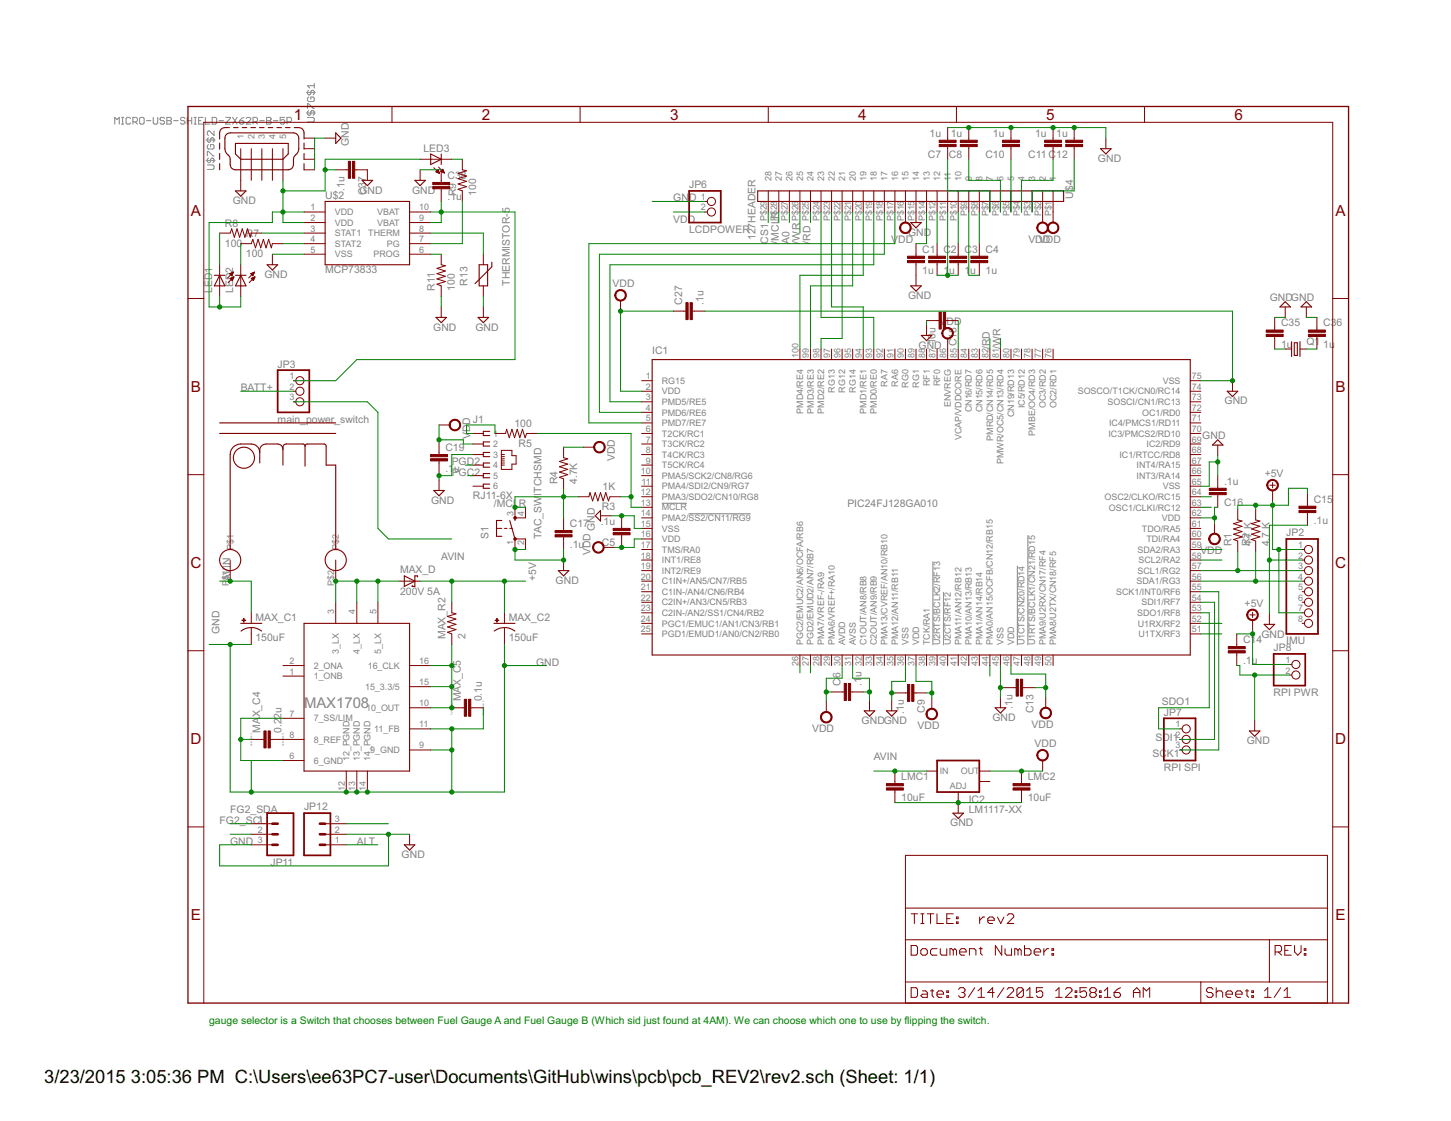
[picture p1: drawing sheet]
<svg xmlns="http://www.w3.org/2000/svg" width="279mm" height="216mm" viewBox="0 0 279 216" stroke-linecap="round" stroke-linejoin="round" font-family="sans-serif">
<defs><g id="words">
<g font-size="4">
<text x="8.5" y="208.5">3/23/2015</text>
<text x="25.2" y="208.5">3:05:36 PM C:\Users\ee63PC7-user\Documents\GitHub\wins\pcb\pcb_REV2\rev2.sch (Sheet: 1/1)</text>
</g>
<g font-size="3.3" fill="#800000">
<text x="56.6" y="23.1">1</text>
<text x="92.8" y="23.1">2</text>
<text x="129" y="23.1">3</text>
<text x="165.2" y="23.1">4</text>
<text x="201.5" y="23.1">5</text>
<text x="237.7" y="23.1">6</text>
<text x="36.7" y="41.6">A</text>
<text x="257.2" y="41.6">A</text>
<text x="36.7" y="75.5">B</text>
<text x="257.2" y="75.5">B</text>
<text x="36.7" y="109.4">C</text>
<text x="257.1" y="109.4">C</text>
<text x="36.7" y="143.3">D</text>
<text x="257.1" y="143.3">D</text>
<text x="36.7" y="177.3">E</text>
<text x="257.2" y="177.3">E</text>
</g>
<text font-size="3.2" fill="#808080" x="58.5" y="136.3">MAX1708</text>
<g font-size="2.2" fill="#808080">
<text x="67.2" y="28.1" transform="rotate(-90 67.2 28.1)">GND</text>
<text x="81.5" y="29.2">LED3</text>
<text x="179" y="26.3">1u</text>
<text x="183.1" y="26.3">1u</text>
<text x="191.2" y="26.3">1u</text>
<text x="199.3" y="26.3">1u</text>
<text x="203.4" y="26.3">1u</text>
<text x="86.2" y="34.4">C38</text>
<text x="178.7" y="30.4">C7</text>
<text x="182.7" y="30.4">C8</text>
<text x="189.7" y="30.4">C10</text>
<text x="198" y="30.4">C11C</text>
<text x="203.4" y="30.4">12</text>
<text x="211.4" y="31.2">GND</text>
<text x="44.8" y="39.3">GND</text>
<text x="62.6" y="38.4">U$2</text>
<text x="66.4" y="36.7" transform="rotate(-90 66.4 36.7)">.1u</text>
<text x="69.2" y="37.3">GND</text>
<text x="70.4" y="37.6" transform="rotate(-90 70.4 37.6)">C37</text>
<text x="79.4" y="37.3">GND</text>
<text x="86.2" y="38.5">.1u</text>
<text x="87.8" y="37.8" transform="rotate(-90 87.8 37.8)">R9</text>
<text x="91.7" y="37.8" transform="rotate(-90 91.7 37.8)">100</text>
<text x="129.6" y="38.8">GND</text>
<text x="132.7" y="36.3">JP6</text>
<text x="206.6" y="38.2" transform="rotate(-90 206.6 38.2)">U$4</text>
<text x="43.3" y="47.5">100</text>
<text x="43.3" y="43.7">R8</text>
<text x="47.4" y="45.7">R7</text>
<text x="129.6" y="42.9">VDD</text>
<text x="132.7" y="44.9">LCDPOWER</text>
<text x="145.5" y="46.3" transform="rotate(-90 145.5 46.3)">127HEADER</text>
<text x="147.9" y="46.9" transform="rotate(-90 147.9 46.9)">CS1</text>
<text x="150" y="46.9" transform="rotate(-90 150 46.9)">/</text>
<text x="150" y="46.4" transform="rotate(-90 150 46.4)">MCLR</text>
<text x="152" y="46.9" transform="rotate(-90 152 46.9)">A0</text>
<text x="154" y="46.9" transform="rotate(-90 154 46.9)">/</text>
<text x="154" y="46.4" transform="rotate(-90 154 46.4)">WR</text>
<text x="156.1" y="46.9" transform="rotate(-90 156.1 46.9)">/</text>
<text x="156.1" y="46.4" transform="rotate(-90 156.1 46.4)">RD</text>
<text x="171.6" y="46.8">V</text>
<text x="172.9" y="46.8">DD</text>
<text x="174.9" y="45.4">GND</text>
<text x="198" y="46.8">VDVD D</text>
<text x="47.4" y="49.6">100</text>
<text x="50.9" y="53.5">GND</text>
<text x="62.6" y="52.6">MCP73833</text>
<text x="177.6" y="52.7">1u</text>
<text x="177.6" y="48.6">C1</text>
<text x="181.7" y="52.7">1</text>
<text x="181.7" y="48.6">C</text>
<text x="182.8" y="52.7">u</text>
<text x="183.1" y="48.6">2</text>
<text x="185.7" y="52.7">1</text>
<text x="185.7" y="48.6">C</text>
<text x="186.8" y="52.7">u</text>
<text x="187.2" y="48.6">3</text>
<text x="189.8" y="52.7">1u</text>
<text x="189.8" y="48.6">C4</text>
<text x="40.9" y="56.4" transform="rotate(-90 40.9 56.4)">LED1</text>
<text x="44.9" y="56.4" transform="rotate(-90 44.9 56.4)">LED2</text>
<text x="83.8" y="56.1" transform="rotate(-90 83.8 56.1)">R11</text>
<text x="87.6" y="56.1" transform="rotate(-90 87.6 56.1)">100</text>
<text x="90" y="55" transform="rotate(-90 90 55)">R13</text>
<text x="98.2" y="55" transform="rotate(-90 98.2 55)">THERMISTOR-5</text>
<text x="118" y="55.3">VDD</text>
<text x="131.4" y="58.7" transform="rotate(-90 131.4 58.7)">C27</text>
<text x="135.4" y="58.7" transform="rotate(-90 135.4 58.7)">.1u</text>
<text x="174.9" y="57.6">GND</text>
<text x="244.5" y="58">GNDGND</text>
<text x="83.4" y="63.7">GND</text>
<text x="91.6" y="63.7">GND</text>
<text x="180.9" y="62.7">V</text>
<text x="182.3" y="62.7">DD</text>
<text x="246.7" y="62.9">C35</text>
<text x="254.8" y="62.9">C36</text>
<text x="53.5" y="70.8">JP3</text>
<text x="125.6" y="68.3">IC1</text>
<text x="176.9" y="67.1">GND</text>
<text x="180.1" y="66.3" transform="rotate(-90 180.1 66.3)">10u</text>
<text x="184.2" y="66.7" transform="rotate(-90 184.2 66.7)">C18</text>
<text x="190.6" y="67.2" transform="rotate(-90 190.6 67.2)">/RD</text>
<text x="192.6" y="67.2" transform="rotate(-90 192.6 67.2)">/WR</text>
<text x="246.7" y="66.9">1u</text>
<text x="251.5" y="66.4">Q1</text>
<text x="254.8" y="66.9">1u</text>
<text x="46.4" y="75.4">BATT+</text>
<text x="235.8" y="77.9">GND</text>
<text x="53.5" y="81.5">main_power_switch</text>
<text x="90.5" y="81.8" transform="rotate(-90 90.5 81.8)">D</text>
<text x="91" y="81.5">J1</text>
<text x="99.1" y="82.3">100</text>
<text x="85.8" y="86.8">C19</text>
<text x="87" y="89.6">PGD2</text>
<text x="90.5" y="84.6" transform="rotate(-90 90.5 84.6)">VD</text>
<text x="99.8" y="86.1">R5</text>
<text x="118.4" y="88.9" transform="rotate(-90 118.4 88.9)">VDD</text>
<text x="231.5" y="84.6">GND</text>
<text x="85.8" y="90.9">.1</text>
<text x="87" y="91.6">PGC2</text>
<text x="87.4" y="90.9">u</text>
<text x="104.3" y="95.4" transform="rotate(-90 104.3 95.4)">ITCHSMD</text>
<text x="107.3" y="93.2" transform="rotate(-90 107.3 93.2)">R4</text>
<text x="111.2" y="93.2" transform="rotate(-90 111.2 93.2)">4.7K</text>
<text x="116" y="94.5">1K</text>
<text x="235.7" y="93.3">.1u</text>
<text x="243.5" y="91.9">+5V</text>
<text x="83" y="97">GND</text>
<text x="91" y="96.1">RJ11-6X</text>
<text x="95.1" y="97.7">/MCLR</text>
<text x="109.7" y="101.5">C17</text>
<text x="115.7" y="101.1">.1u</text>
<text x="115.9" y="98.3">R3</text>
<text x="163.2" y="97.7">PIC24FJ128GA010</text>
<text x="235.7" y="97.4">C16</text>
<text x="253" y="100.9">.1u</text>
<text x="253" y="96.8">C15</text>
<text x="85" y="107.9">AVIN</text>
<text x="94.1" y="103.8" transform="rotate(-90 94.1 103.8)">S1</text>
<text x="104.3" y="103.8" transform="rotate(-90 104.3 103.8)">TAC_SW</text>
<text x="109.7" y="105.5">.1u</text>
<text x="113.7" y="107" transform="rotate(-90 113.7 107)">VDD</text>
<text x="114.5" y="102.3" transform="rotate(-90 114.5 102.3)">GND</text>
<text x="115.9" y="105.1">C5</text>
<text x="231.1" y="106.7">VDD</text>
<text x="237.1" y="105.2" transform="rotate(-90 237.1 105.2)">R1</text>
<text x="240.6" y="105.2" transform="rotate(-90 240.6 105.2)">R2</text>
<text x="241" y="105.2" transform="rotate(-90 241 105.2)">4.7 K</text>
<text x="244.4" y="105.2" transform="rotate(-90 244.4 105.2)">4.7 K</text>
<text x="247.7" y="103.3">JP2</text>
<text x="44.3" y="111.9" transform="rotate(-90 44.3 111.9)">AVIN</text>
<text x="77" y="110.4">MAX_D</text>
<text x="103.2" y="111.9" transform="rotate(-90 103.2 111.9)">+5V</text>
<text x="107" y="112.4">GND</text>
<text x="49.2" y="119.5">MAX_C1</text>
<text x="77" y="114.7">200V 5A</text>
<text x="98" y="119.5">MAX_C2</text>
<text x="239.7" y="116.9">+5V</text>
<text x="42.3" y="122.1" transform="rotate(-90 42.3 122.1)">GND</text>
<text x="49.2" y="123.4">150uF</text>
<text x="85.8" y="123.1" transform="rotate(-90 85.8 123.1)">MAX_R2</text>
<text x="89.6" y="123.1" transform="rotate(-90 89.6 123.1)">2</text>
<text x="98" y="123.4">150uF</text>
<text x="239.4" y="123.8">C14</text>
<text x="242.9" y="122.8">GND</text>
<text x="245.2" y="125.4">JP8</text>
<text x="247.7" y="124.1">IMU</text>
<text x="103.2" y="128.2">GND</text>
<text x="161.9" y="130.6" transform="rotate(-90 161.9 130.6)">6</text>
<text x="165.9" y="130.4" transform="rotate(-90 165.9 130.4)">u</text>
<text x="239.4" y="127.9">.1u</text>
<text x="88.7" y="135.1" transform="rotate(-90 88.7 135.1)">MAX_C5</text>
<text x="92.8" y="135.1" transform="rotate(-90 92.8 135.1)">0.1u</text>
<text x="161.9" y="132" transform="rotate(-90 161.9 132)">C</text>
<text x="165.9" y="132" transform="rotate(-90 165.9 132)">.1</text>
<text x="174" y="137.5" transform="rotate(-90 174 137.5)">.1u</text>
<text x="178.1" y="137.3" transform="rotate(-90 178.1 137.3)">C9</text>
<text x="195" y="136.5" transform="rotate(-90 195 136.5)">.1u</text>
<text x="199" y="137.4" transform="rotate(-90 199 137.4)">C13</text>
<text x="223.7" y="135.7">SDO1</text>
<text x="224.1" y="137.8">JP7</text>
<text x="245.2" y="134.1">RPI PWR</text>
<text x="50.1" y="141.2" transform="rotate(-90 50.1 141.2)">MA</text>
<text x="50.1" y="138.2" transform="rotate(-90 50.1 138.2)">X_C4</text>
<text x="54.2" y="141.2" transform="rotate(-90 54.2 141.2)">0.22u</text>
<text x="156.4" y="141.1">VDD</text>
<text x="165.9" y="139.5">GNDGND</text>
<text x="176.7" y="140.5">VDD</text>
<text x="191.1" y="138.8">GND</text>
<text x="198.6" y="140.3">VDD</text>
<text x="199.2" y="143.9">VDD</text>
<text x="222.5" y="142.8">SDI1</text>
<text x="240.1" y="143.3">GND</text>
<text x="168.2" y="146.5">AVIN</text>
<text x="221.9" y="145.8">SC</text>
<text x="224.1" y="148.5">RPI SPI</text>
<text x="224.7" y="145.8">K1</text>
<text x="173.5" y="154.3">10uF</text>
<text x="173.5" y="150.2">LMC1</text>
<text x="186.5" y="154.6">IC2</text>
<text x="197.9" y="154.3">10uF</text>
<text x="197.9" y="150.2">LMC2</text>
<text x="42.3" y="158.7">FG2_SCL</text>
<text x="44.3" y="156.6">FG2_SDA</text>
<text x="58.5" y="156">JP12</text>
<text x="183" y="159.2">GND</text>
<text x="186.5" y="156.6">LM1117-XX</text>
<text x="44.3" y="162.7">GND</text>
<text x="52.1" y="166.8">JP11</text>
<text x="68.7" y="162.7">ALT</text>
<text x="77.3" y="165.3">GND</text>
</g>
<text font-size="2.2" fill="#008000" x="40.3" y="197.3">gauge selector is a Switch that chooses between Fuel Gauge A and Fuel Gauge B (Which sid just found at 4AM). We can choose which one to use by flipping the switch.</text>
<g font-size="1.9" fill="#808080">
<text x="47" y="26.8" transform="rotate(-90 47 26.8)">1</text>
<text x="49" y="26.8" transform="rotate(-90 49 26.8)">2</text>
<text x="51" y="26.8" transform="rotate(-90 51 26.8)">3</text>
<text x="53.1" y="26.8" transform="rotate(-90 53.1 26.8)">4</text>
<text x="55.1" y="26.8" transform="rotate(-90 55.1 26.8)">5</text>
<text x="148.5" y="34.9" transform="rotate(-90 148.5 34.9)">28</text>
<text x="150.6" y="34.9" transform="rotate(-90 150.6 34.9)">27</text>
<text x="152.6" y="34.9" transform="rotate(-90 152.6 34.9)">26</text>
<text x="154.6" y="34.9" transform="rotate(-90 154.6 34.9)">25</text>
<text x="156.7" y="34.9" transform="rotate(-90 156.7 34.9)">24</text>
<text x="158.7" y="34.9" transform="rotate(-90 158.7 34.9)">23</text>
<text x="160.7" y="34.9" transform="rotate(-90 160.7 34.9)">22</text>
<text x="162.8" y="34.9" transform="rotate(-90 162.8 34.9)">21</text>
<text x="164.8" y="34.9" transform="rotate(-90 164.8 34.9)">20</text>
<text x="166.8" y="34.9" transform="rotate(-90 166.8 34.9)">19</text>
<text x="168.9" y="34.9" transform="rotate(-90 168.9 34.9)">18</text>
<text x="170.9" y="34.9" transform="rotate(-90 170.9 34.9)">17</text>
<text x="172.9" y="34.9" transform="rotate(-90 172.9 34.9)">16</text>
<text x="175" y="34.9" transform="rotate(-90 175 34.9)">15</text>
<text x="177" y="34.9" transform="rotate(-90 177 34.9)">14</text>
<text x="179" y="34.9" transform="rotate(-90 179 34.9)">13</text>
<text x="181" y="34.9" transform="rotate(-90 181 34.9)">12</text>
<text x="183.1" y="34.9" transform="rotate(-90 183.1 34.9)">11</text>
<text x="185.1" y="34.9" transform="rotate(-90 185.1 34.9)">10</text>
<text x="187.1" y="34.9" transform="rotate(-90 187.1 34.9)">9</text>
<text x="189.2" y="34.9" transform="rotate(-90 189.2 34.9)">8</text>
<text x="191.2" y="34.9" transform="rotate(-90 191.2 34.9)">7</text>
<text x="193.2" y="34.9" transform="rotate(-90 193.2 34.9)">6</text>
<text x="195.3" y="34.9" transform="rotate(-90 195.3 34.9)">5</text>
<text x="197.3" y="34.9" transform="rotate(-90 197.3 34.9)">4</text>
<text x="199.3" y="34.9" transform="rotate(-90 199.3 34.9)">3</text>
<text x="201.4" y="34.9" transform="rotate(-90 201.4 34.9)">2</text>
<text x="203.4" y="34.9" transform="rotate(-90 203.4 34.9)">1</text>
<text x="59.8" y="40.5">1</text>
<text x="64.5" y="41.4">VDD</text>
<text x="72.6" y="41.4">VBAT</text>
<text x="80.7" y="40.5">10</text>
<text x="135" y="38.5">1</text>
<text x="135" y="40.5">2</text>
<text x="186.2" y="41.7" transform="rotate(-90 186.2 41.7)">P$9</text>
<text x="188.3" y="41.7" transform="rotate(-90 188.3 41.7)">P$8</text>
<text x="190.3" y="41.7" transform="rotate(-90 190.3 41.7)">P$7</text>
<text x="192.3" y="41.7" transform="rotate(-90 192.3 41.7)">P$6</text>
<text x="194.4" y="41.7" transform="rotate(-90 194.4 41.7)">P$5</text>
<text x="196.4" y="41.7" transform="rotate(-90 196.4 41.7)">P$4</text>
<text x="198.4" y="41.7" transform="rotate(-90 198.4 41.7)">P$3</text>
<text x="200.5" y="41.7" transform="rotate(-90 200.5 41.7)">P$2</text>
<text x="202.5" y="41.7" transform="rotate(-90 202.5 41.7)">P$1</text>
<text x="59.8" y="42.6">2</text>
<text x="59.8" y="44.6">3</text>
<text x="59.8" y="46.6">4</text>
<text x="64.5" y="43.5">VDD</text>
<text x="64.5" y="45.5">STAT1 THERM</text>
<text x="64.5" y="47.5">STAT2</text>
<text x="72.6" y="43.5">VBAT</text>
<text x="74.5" y="47.5">PG</text>
<text x="80.7" y="42.6">9</text>
<text x="80.7" y="44.6">8</text>
<text x="80.7" y="46.6">7</text>
<text x="147.6" y="42.6" transform="rotate(-90 147.6 42.6)">P$29</text>
<text x="149.7" y="42.6" transform="rotate(-90 149.7 42.6)">P$28</text>
<text x="151.7" y="42.6" transform="rotate(-90 151.7 42.6)">P$27</text>
<text x="153.7" y="42.6" transform="rotate(-90 153.7 42.6)">P$26</text>
<text x="155.8" y="42.6" transform="rotate(-90 155.8 42.6)">P$25</text>
<text x="157.8" y="42.6" transform="rotate(-90 157.8 42.6)">P$24</text>
<text x="159.8" y="42.6" transform="rotate(-90 159.8 42.6)">P$23</text>
<text x="161.9" y="42.6" transform="rotate(-90 161.9 42.6)">P$22</text>
<text x="163.9" y="42.6" transform="rotate(-90 163.9 42.6)">P$21</text>
<text x="165.9" y="42.6" transform="rotate(-90 165.9 42.6)">P$20</text>
<text x="168" y="42.6" transform="rotate(-90 168 42.6)">P$19</text>
<text x="170" y="42.6" transform="rotate(-90 170 42.6)">P$18</text>
<text x="172" y="42.6" transform="rotate(-90 172 42.6)">P$17</text>
<text x="174.1" y="42.6" transform="rotate(-90 174.1 42.6)">P$16</text>
<text x="176.1" y="42.6" transform="rotate(-90 176.1 42.6)">P$15</text>
<text x="178.1" y="42.6" transform="rotate(-90 178.1 42.6)">P$14</text>
<text x="180.2" y="42.6" transform="rotate(-90 180.2 42.6)">P$12</text>
<text x="182.2" y="42.5" transform="rotate(-90 182.2 42.5)">P$11</text>
<text x="184.2" y="42.6" transform="rotate(-90 184.2 42.6)">P$10</text>
<text x="59.8" y="48.7">5</text>
<text x="64.5" y="49.6">VSS</text>
<text x="72" y="49.6">PROG</text>
<text x="80.7" y="48.7">6</text>
<text x="153.7" y="69" transform="rotate(-90 153.7 69)">100</text>
<text x="155.8" y="69" transform="rotate(-90 155.8 69)">99</text>
<text x="157.8" y="69" transform="rotate(-90 157.8 69)">98</text>
<text x="159.8" y="69" transform="rotate(-90 159.8 69)">97</text>
<text x="161.9" y="69" transform="rotate(-90 161.9 69)">96</text>
<text x="163.9" y="69" transform="rotate(-90 163.9 69)">95</text>
<text x="165.9" y="69" transform="rotate(-90 165.9 69)">94</text>
<text x="168" y="69" transform="rotate(-90 168 69)">93</text>
<text x="170" y="69" transform="rotate(-90 170 69)">92</text>
<text x="172" y="69" transform="rotate(-90 172 69)">91</text>
<text x="174.1" y="69" transform="rotate(-90 174.1 69)">90</text>
<text x="176.1" y="69" transform="rotate(-90 176.1 69)">89</text>
<text x="178.1" y="69" transform="rotate(-90 178.1 69)">88</text>
<text x="180.2" y="69" transform="rotate(-90 180.2 69)">87</text>
<text x="182.2" y="69" transform="rotate(-90 182.2 69)">86</text>
<text x="184.2" y="69" transform="rotate(-90 184.2 69)">85</text>
<text x="186.2" y="69" transform="rotate(-90 186.2 69)">84</text>
<text x="188.3" y="69" transform="rotate(-90 188.3 69)">83</text>
<text x="190.3" y="69" transform="rotate(-90 190.3 69)">82</text>
<text x="192.3" y="69" transform="rotate(-90 192.3 69)">81</text>
<text x="194.4" y="69" transform="rotate(-90 194.4 69)">80</text>
<text x="196.4" y="69" transform="rotate(-90 196.4 69)">79</text>
<text x="198.4" y="69" transform="rotate(-90 198.4 69)">78</text>
<text x="200.5" y="69" transform="rotate(-90 200.5 69)">77</text>
<text x="202.5" y="69" transform="rotate(-90 202.5 69)">76</text>
<text x="55.7" y="73">1</text>
<text x="55.7" y="75.1">2</text>
<text x="55.7" y="77.1">3</text>
<text x="124.3" y="73">1</text>
<text x="124.3" y="75.1">2</text>
<text x="124.3" y="77.1">3</text>
<text x="127.5" y="73.9">RG15</text>
<text x="127.5" y="76">VDD</text>
<text x="160.7" y="75.6" transform="rotate(-90 160.7 75.6)">RG13</text>
<text x="162.8" y="75.6" transform="rotate(-90 162.8 75.6)">RG12</text>
<text x="164.8" y="75.6" transform="rotate(-90 164.8 75.6)">RG14</text>
<text x="170.9" y="74.5" transform="rotate(-90 170.9 74.5)">RA7</text>
<text x="172.9" y="74.5" transform="rotate(-90 172.9 74.5)">RA6</text>
<text x="175" y="74.6" transform="rotate(-90 175 74.6)">RG0</text>
<text x="177" y="74.6" transform="rotate(-90 177 74.6)">RG1</text>
<text x="179" y="74.4" transform="rotate(-90 179 74.4)">RF1</text>
<text x="181.1" y="74.4" transform="rotate(-90 181.1 74.4)">RF0</text>
<text x="207.5" y="76">SOSCO/T1CK/CN0/RC14</text>
<text x="223.9" y="73.9">VSS</text>
<text x="229.5" y="77.1">73</text>
<text x="229.5" y="75.1">74</text>
<text x="229.5" y="73">75</text>
<text x="124.3" y="79.1">4</text>
<text x="124.3" y="81.2">5</text>
<text x="124.3" y="83.2">6</text>
<text x="127.5" y="78">PMD5/RE5</text>
<text x="127.5" y="80">PMD6/RE6</text>
<text x="127.5" y="82.1">PMD7/RE7</text>
<text x="154.6" y="79.7" transform="rotate(-90 154.6 79.7)">PMD4/RE4</text>
<text x="156.7" y="79.7" transform="rotate(-90 156.7 79.7)">PMD3/RE3</text>
<text x="158.7" y="79.7" transform="rotate(-90 158.7 79.7)">PMD2/RE2</text>
<text x="166.8" y="79.7" transform="rotate(-90 166.8 79.7)">PMD1/RE1</text>
<text x="168.9" y="79.7" transform="rotate(-90 168.9 79.7)">PMD0/RE0</text>
<text x="183.1" y="78.4" transform="rotate(-90 183.1 78.4)">ENVREG</text>
<text x="187.2" y="79.4" transform="rotate(-90 187.2 79.4)">CN16/RD7</text>
<text x="189.2" y="79.4" transform="rotate(-90 189.2 79.4)">CN15/RD6</text>
<text x="195.3" y="80.3" transform="rotate(-90 195.3 80.3)">CN19/RD13</text>
<text x="197.3" y="78.6" transform="rotate(-90 197.3 78.6)">IC5/RD12</text>
<text x="199.3" y="83.9" transform="rotate(-90 199.3 83.9)">PMBE/OC4/RD3</text>
<text x="201.4" y="78.5" transform="rotate(-90 201.4 78.5)">OC3/RD2</text>
<text x="203.4" y="78.5" transform="rotate(-90 203.4 78.5)">OC2/RD1</text>
<text x="213.3" y="78">SOSCI/CN1/RC13</text>
<text x="213.6" y="82.1">IC4/PMCS1/RD11</text>
<text x="219.9" y="80">OC1/RD0</text>
<text x="229.5" y="83.2">70</text>
<text x="229.5" y="81.2">71</text>
<text x="229.5" y="79.1">72</text>
<text x="94.9" y="84.1">1</text>
<text x="94.9" y="86.1">2</text>
<text x="94.9" y="88.2">3</text>
<text x="124.3" y="85.2">7</text>
<text x="124.3" y="87.3">8</text>
<text x="124.3" y="89.3">9</text>
<text x="127.5" y="84.1">T2CK/RC1</text>
<text x="127.5" y="86.1">T3CK/RC2</text>
<text x="127.5" y="88.2">T4CK/RC3</text>
<text x="185.1" y="84.8" transform="rotate(-90 185.1 84.8)">VCAP/VDDCORE</text>
<text x="191.2" y="84.9" transform="rotate(-90 191.2 84.9)">PMRD/CN14/RD5</text>
<text x="193.2" y="89.4" transform="rotate(-90 193.2 89.4)">PMWR/OC5/CN13/RD4</text>
<text x="213.4" y="84.1">IC3/PMCS2/RD10</text>
<text x="215.6" y="88.2">IC1/RTCC/RD8</text>
<text x="220.8" y="86.1">IC2/RD9</text>
<text x="229.5" y="89.3">67</text>
<text x="229.5" y="87.3">68</text>
<text x="229.5" y="85.2">69</text>
<text x="94.9" y="90.2">4</text>
<text x="94.9" y="92.2">5</text>
<text x="94.9" y="94.3">6</text>
<text x="123.4" y="91.3">10</text>
<text x="123.4" y="95.4">12</text>
<text x="123.5" y="93.4">11</text>
<text x="127.5" y="90.2">T5CK/RC4</text>
<text x="127.5" y="92.2">PMA5/SCK2/CN8/RG6</text>
<text x="127.5" y="94.3">PMA4/SDI2/CN9/RG7</text>
<text x="218.8" y="92.2">INT3/RA14</text>
<text x="218.8" y="90.2">INT4/RA15</text>
<text x="223.9" y="94.3">VSS</text>
<text x="229.5" y="95.4">64</text>
<text x="229.5" y="93.4">65</text>
<text x="229.5" y="91.3">66</text>
<text x="98.9" y="99.5" transform="rotate(-90 98.9 99.5)">3</text>
<text x="100.9" y="99.5" transform="rotate(-90 100.9 99.5)">4</text>
<text x="123.4" y="97.4">13</text>
<text x="123.4" y="99.5">14</text>
<text x="123.4" y="101.5">15</text>
<text x="127.5" y="96.3">PMA3/SDO2/CN10/RG8</text>
<text x="127.5" y="98.3">MCLR</text>
<text x="127.5" y="100.3">PMA2/SS2/CN11/RG9</text>
<text x="212.7" y="96.3">OSC2/CLKO/RC15</text>
<text x="213.5" y="98.3">OSC1/CLKI/RC12</text>
<text x="223.7" y="100.4">VDD</text>
<text x="229.5" y="101.5">61</text>
<text x="229.5" y="99.5">62</text>
<text x="229.5" y="97.4">63</text>
<text x="44.9" y="106" transform="rotate(-90 44.9 106)">P$1</text>
<text x="65.2" y="106" transform="rotate(-90 65.2 106)">P$2</text>
<text x="98.9" y="105" transform="rotate(-90 98.9 105)">1</text>
<text x="100.9" y="105" transform="rotate(-90 100.9 105)">2</text>
<text x="123.4" y="103.5">16</text>
<text x="123.4" y="105.5">17</text>
<text x="123.4" y="107.6">18</text>
<text x="127.5" y="102.4">VSS</text>
<text x="127.5" y="104.4">VDD</text>
<text x="127.5" y="106.4">TMS/RA0</text>
<text x="219.1" y="106.5">SDA2/RA3</text>
<text x="219.9" y="102.4">TDO/RA5</text>
<text x="220.7" y="104.4">TDI/RA4</text>
<text x="229.5" y="107.6">58</text>
<text x="229.5" y="105.5">59</text>
<text x="229.5" y="103.5">60</text>
<text x="249.9" y="105.5">1</text>
<text x="249.9" y="107.6">2</text>
<text x="44" y="112.8" transform="rotate(-90 44 112.8)">P</text>
<text x="44" y="111.6" transform="rotate(-90 44 111.6)">$1</text>
<text x="64.4" y="112.8" transform="rotate(-90 64.4 112.8)">P$2</text>
<text x="123.4" y="109.6">19</text>
<text x="123.4" y="111.6">20</text>
<text x="123.4" y="113.7">21</text>
<text x="127.5" y="108.5">INT1/RE8</text>
<text x="127.5" y="110.5">INT2/RE9</text>
<text x="127.5" y="112.5">C1IN+/AN5/CN7/RB5</text>
<text x="218.9" y="112.5">SDA1/RG3</text>
<text x="219.1" y="110.5">SCL1/RG2</text>
<text x="219.2" y="108.5">SCL2/RA2</text>
<text x="229.5" y="113.7">55</text>
<text x="229.5" y="111.6">56</text>
<text x="229.5" y="109.6">57</text>
<text x="249.9" y="109.6">3</text>
<text x="249.9" y="111.6">4</text>
<text x="249.9" y="113.7">5</text>
<text x="64.4" y="118.2" transform="rotate(-90 64.4 118.2)">3</text>
<text x="68.4" y="118.2" transform="rotate(-90 68.4 118.2)">4</text>
<text x="72.5" y="118.2" transform="rotate(-90 72.5 118.2)">5</text>
<text x="123.4" y="115.7">22</text>
<text x="123.4" y="117.7">23</text>
<text x="123.4" y="119.8">24</text>
<text x="127.5" y="114.6">C1IN-/AN4/CN6/RB4</text>
<text x="127.5" y="116.6">C2IN+/AN3/CN5/RB3</text>
<text x="127.5" y="118.6">C2IN-/AN2/SS1/CN4/RB2</text>
<text x="214.9" y="114.6">SCK1/INT0/RF6</text>
<text x="219" y="118.6">SDO1/RF8</text>
<text x="219.8" y="116.6">SDI1/RF7</text>
<text x="229.5" y="119.8">52</text>
<text x="229.5" y="117.7">53</text>
<text x="229.5" y="115.7">54</text>
<text x="249.9" y="115.7">6</text>
<text x="249.9" y="117.7">7</text>
<text x="249.9" y="119.8">8</text>
<text x="65.3" y="125.9" transform="rotate(-90 65.3 125.9)">3_LX</text>
<text x="69.3" y="125.9" transform="rotate(-90 69.3 125.9)">4_LX</text>
<text x="73.4" y="125.9" transform="rotate(-90 73.4 125.9)">5_LX</text>
<text x="123.4" y="121.8">25</text>
<text x="127.5" y="120.7">PGC1/EMUC1/AN1/CN3/RB1</text>
<text x="127.5" y="122.7">PGD1/EMUD1/AN0/CN2/RB0</text>
<text x="154.6" y="124.3" transform="rotate(-90 154.6 124.3)">PGC2/EMUC2/AN6/OCFA/RB6</text>
<text x="156.7" y="124.3" transform="rotate(-90 156.7 124.3)">PGD2/EMUD2/AN7/RB7</text>
<text x="158.7" y="124.3" transform="rotate(-90 158.7 124.3)">PMA7/VREF-/RA9</text>
<text x="160.7" y="124.3" transform="rotate(-90 160.7 124.3)">PMA6/VREF+/RA10</text>
<text x="162.8" y="124.3" transform="rotate(-90 162.8 124.3)">AVDD</text>
<text x="164.8" y="124.3" transform="rotate(-90 164.8 124.3)">AVSS</text>
<text x="166.8" y="124.3" transform="rotate(-90 166.8 124.3)">C1OUT/AN8/RB8</text>
<text x="168.9" y="124.3" transform="rotate(-90 168.9 124.3)">C2OUT/AN9/RB9</text>
<text x="170.9" y="124.3" transform="rotate(-90 170.9 124.3)">PMA13/CVREF/AN10/RB10</text>
<text x="172.9" y="124.3" transform="rotate(-90 172.9 124.3)">PMA12/AN11/RB11</text>
<text x="175" y="124.3" transform="rotate(-90 175 124.3)">VSS</text>
<text x="177" y="124.3" transform="rotate(-90 177 124.3)">VDD</text>
<text x="179" y="124.3" transform="rotate(-90 179 124.3)">TCK/RA1</text>
<text x="181" y="124.3" transform="rotate(-90 181 124.3)">U2RTS/BCLK2/RF13</text>
<text x="183.1" y="124.3" transform="rotate(-90 183.1 124.3)">U2CTS/RF12</text>
<text x="185.1" y="124.3" transform="rotate(-90 185.1 124.3)">PMA11/AN12/RB12</text>
<text x="187.1" y="124.3" transform="rotate(-90 187.1 124.3)">PMA10/AN13/RB13</text>
<text x="189.2" y="124.3" transform="rotate(-90 189.2 124.3)">PMA1/AN14/RB14</text>
<text x="191.2" y="124.3" transform="rotate(-90 191.2 124.3)">PMA0/AN15/OCFB/CN12/RB15</text>
<text x="193.2" y="124.3" transform="rotate(-90 193.2 124.3)">VSS</text>
<text x="195.3" y="124.3" transform="rotate(-90 195.3 124.3)">VDD</text>
<text x="197.3" y="124.3" transform="rotate(-90 197.3 124.3)">U1CTS/CN20/RD14</text>
<text x="199.3" y="124.3" transform="rotate(-90 199.3 124.3)">U1RTS/BCLK1/CN21/RD15</text>
<text x="201.4" y="124.3" transform="rotate(-90 201.4 124.3)">PMA9/U2RX/CN17/RF4</text>
<text x="203.4" y="124.3" transform="rotate(-90 203.4 124.3)">PMA8/U2TX/CN18/RF5</text>
<text x="219.1" y="120.7">U1RX/RF2</text>
<text x="219.2" y="122.7">U1TX/RF3</text>
<text x="229.5" y="121.8">51</text>
<text x="55.7" y="127.9">2</text>
<text x="55.7" y="129.9">1</text>
<text x="60.4" y="128.8">2_ONA</text>
<text x="60.4" y="130.8">1_ONB</text>
<text x="70.8" y="128.8">16_CLK</text>
<text x="80.7" y="132">15</text>
<text x="80.7" y="127.9">16</text>
<text x="153.7" y="128.3" transform="rotate(-90 153.7 128.3)">26</text>
<text x="155.8" y="128.3" transform="rotate(-90 155.8 128.3)">27</text>
<text x="157.8" y="128.3" transform="rotate(-90 157.8 128.3)">28</text>
<text x="159.8" y="128.3" transform="rotate(-90 159.8 128.3)">29</text>
<text x="161.9" y="128.3" transform="rotate(-90 161.9 128.3)">30</text>
<text x="163.9" y="128.3" transform="rotate(-90 163.9 128.3)">31</text>
<text x="165.9" y="128.3" transform="rotate(-90 165.9 128.3)">32</text>
<text x="168" y="128.3" transform="rotate(-90 168 128.3)">33</text>
<text x="170" y="128.3" transform="rotate(-90 170 128.3)">34</text>
<text x="172" y="128.3" transform="rotate(-90 172 128.3)">35</text>
<text x="174.1" y="128.3" transform="rotate(-90 174.1 128.3)">36</text>
<text x="176.1" y="128.3" transform="rotate(-90 176.1 128.3)">37</text>
<text x="178.1" y="128.3" transform="rotate(-90 178.1 128.3)">38</text>
<text x="180.2" y="128.3" transform="rotate(-90 180.2 128.3)">39</text>
<text x="182.2" y="128.3" transform="rotate(-90 182.2 128.3)">40</text>
<text x="184.2" y="128.3" transform="rotate(-90 184.2 128.3)">41</text>
<text x="186.2" y="128.3" transform="rotate(-90 186.2 128.3)">42</text>
<text x="188.3" y="128.3" transform="rotate(-90 188.3 128.3)">43</text>
<text x="190.3" y="128.3" transform="rotate(-90 190.3 128.3)">44</text>
<text x="192.3" y="128.3" transform="rotate(-90 192.3 128.3)">45</text>
<text x="194.4" y="128.3" transform="rotate(-90 194.4 128.3)">46</text>
<text x="196.4" y="128.3" transform="rotate(-90 196.4 128.3)">47</text>
<text x="198.4" y="128.3" transform="rotate(-90 198.4 128.3)">48</text>
<text x="200.5" y="128.3" transform="rotate(-90 200.5 128.3)">49</text>
<text x="202.5" y="128.3" transform="rotate(-90 202.5 128.3)">50</text>
<text x="247.5" y="127.7">1</text>
<text x="247.5" y="129.7">2</text>
<text x="70.3" y="132.9">15_3.3/5</text>
<text x="70.5" y="136.9">10_OUT</text>
<text x="80.7" y="136">10</text>
<text x="55.7" y="142.1">8</text>
<text x="55.7" y="138.1">7</text>
<text x="60.4" y="143">8_REF</text>
<text x="60.4" y="138.9">7_SS/LIM</text>
<text x="72.1" y="141">11_FB</text>
<text x="80.7" y="140.1">11</text>
<text x="226.4" y="140.1">1</text>
<text x="226.4" y="142.1">2</text>
<text x="55.7" y="146.2">6</text>
<text x="60.4" y="147.1">6_GND</text>
<text x="67.3" y="146.6" transform="rotate(-90 67.3 146.6)">12_PGND</text>
<text x="69.3" y="146.6" transform="rotate(-90 69.3 146.6)">13_PGND</text>
<text x="71.3" y="145.1">9_GND</text>
<text x="71.3" y="146.6" transform="rotate(-90 71.3 146.6)">14_PGND</text>
<text x="80.7" y="144.1">9</text>
<text x="180.9" y="149">IN</text>
<text x="185" y="149">OUT</text>
<text x="226.4" y="144.1">3</text>
<text x="66.4" y="152.3" transform="rotate(-90 66.4 152.3)">12</text>
<text x="68.4" y="152.3" transform="rotate(-90 68.4 152.3)">13</text>
<text x="70.4" y="152.3" transform="rotate(-90 70.4 152.3)">14</text>
<text x="182.9" y="151.9">ADJ</text>
<text x="49.6" y="158.4">1</text>
<text x="49.6" y="160.4">2</text>
<text x="64.5" y="160.4">2</text>
<text x="64.5" y="158.4">3</text>
<text x="49.6" y="162.4">3</text>
<text x="64.5" y="162.4">1</text>
</g>
<g font-size=".5" fill="#808080">
<text x="87.1" y="137.6" transform="rotate(-90 87.1 137.6)">SpiceOrder 1</text>
<text x="93.2" y="137.6" transform="rotate(-90 93.2 137.6)">SpiceOrder 2</text>
<text x="48.5" y="143.7" transform="rotate(-90 48.5 143.7)">SpiceOrder 1</text>
<text x="54.6" y="143.7" transform="rotate(-90 54.6 143.7)">SpiceOrder 2</text>
</g>
</g></defs>
<g fill="none" stroke="#808080" stroke-width=".19">
<path d="M59 17.8h1.7M59.4 17.4l-.2 .2v.4l.2 .3h.2l.3-.3v-.4l.2-.2h.2l.2 .2v.4l-.2 .3M59.4 18.7l-.2 .2v.4l.2 .3h.9l.2-.3v-.4l-.2-.2h-.4v.4M60.5 16.1v.9M60.5 16.5h-1.3l.4 .5M22.1 23.9v-1.3l.4 .4 .5-.4v1.3M23.4 23.9h.4M23.4 22.6h.4M23.6 22.6v1.3M25.1 22.8l-.2-.2h-.4l-.2 .2v.9l.2 .2h.4l.2-.2M25.6 23.5h.6l.3-.3v-.4l-.3-.2h-.6v1.3M26 23.5l.5 .4"/>
<path d="M26.9 22.8l.2-.2h.4l.2 .2v.9l-.2 .2h-.4l-.2-.2zM28.2 23.2h.9M29.5 22.6v1.1l.2 .2h.5l.2-.2v-1.1M31.7 22.8l-.2-.2h-.5l-.2 .4 .2 .2h.5l.2 .5-.2 .2h-.5l-.2-.2M32.1 22.6h.7l.2 .2-.2 .4 .2 .5-.2 .2h-.7zM32.1 23.2h.7M33.4 23.2h.9M35.6 22.8l-.2-.2h-.4l-.2 .4 .2 .2h.4l.2 .3v.2l-.2 .2h-.4l-.2-.2M36 23.2h.9M36 22.6v1.3M36.9 22.6v1.3M37.4 23.9h.4"/>
<path d="M37.4 22.6h.4M37.6 22.6v1.3M38.2 23.2h.5M39.1 22.6h-.9v1.3h.9M39.5 22.6v1.3h.9M39.7 30.9h1.7M39.7 27h1.7M39.9 31.8h1.1l.2 .2v.4l-.2 .2h-1.1M39.9 30v-.9h.2l.9 .9h.2M40.1 26.5l-.2 .3v.4l.2 .2 .5-.2v-.4l.2-.3 .4 .3v.4l-.2 .2M40.1 27.8l-.2 .3v.4l.2 .2h.9l.2-.2v-.4l-.2-.3h-.4v.5M40.1 30.5l-.2 .2v.4l.2 .2 .5-.2v-.4l.4-.2 .2 .2v.4l-.2 .2"/>
<path d="M40.9 22.6h.6l.2 .2v.9l-.2 .2h-.6zM41.2 25.2v.9l-.9-.9-.4 .2v.5l.2 .2M42.2 23.2h.8M43.5 22.6h.8v.2l-.8 .9v.2h.8M44.8 22.6l.9 1.3M45.7 22.6l-.9 1.3M46.1 23.2h.7l.2 .5-.2 .2h-.5l-.2-.2zM47 22.6l-.9 .6M47.4 22.8l.2-.2h.4l.3 .2v.2l-.9 .9h.9M48.7 23.5h.7l.2-.3v-.4l-.2-.2h-.7v1.3M49.1 23.5l.5 .4M50 23.2h.9"/>
<path d="M51.3 22.6h.7l.2 .2-.2 .4 .2 .5-.2 .2h-.7zM51.3 23.2h.7M52.6 23.2h.9M54.8 22.6h-.8v.6l.4-.2h.2l.2 .2v.5l-.2 .2h-.4l-.2-.2M55.3 23.5h.6l.2-.3v-.4l-.2-.2h-.6v1.3M59 21.8h1.7M59.2 22.6h1.1l.2 .2v.5l-.2 .2h-1.1M59.2 20.9v-.9h.2l.9 .9h.2M59.4 21.3l-.2 .2v.5l.4 .2 .3-.2v-.5l.2-.2h.2l.2 .2v.5l-.2 .2M127.4 96.9h4.9M132.6 99h11.9M179.6 108.1v16.2"/>
<path d="M181.7 114v10.3M195.9 109v15.3M197.9 103.1v21.2"/>
</g>
<path d="M36.2 20.5h223.5v172.7h-223.5z" fill="none" stroke="#800000" stroke-width=".25"/>
<g fill="none" stroke="#800000" stroke-width=".19">
<path d="M46.4 28.6v8.2M48.4 28.6v6.1M50.4 28.6v6.1M52.5 28.6v6.1M54.5 28.6v6.1M58.5 32.7h2.1M58.5 30.7h2.1M58.5 28.6h2.1M58.5 26.6h2.1M62.6 26.6h2M64.6 32.7h2.5M68.3 32.7h2.4v2"/>
<path d="M75.5 20.5v3.1M80.9 30.7h6.1M80.9 32.7v2M83.5 32.3l1.1 1.1M83.9 33.1l.4-.4 .3 .7zM83.9 33.1h.6M84 33h.5M84.1 33.2h.5M84.1 32.9h.3M84.2 32.8h.2M84.3 32.7h.1M84.3 33.3h.3"/>
<path d="M84.5 32.2l1.1 1.1M84.5 33.4h.1M84.9 33h.5M84.9 33l.7 .3M84.9 33l.4-.4 .3 .7M84.9 32.9h.5M85 32.7v2.4M85 36.4v2.4M85 32.8h.4M85.1 33.1h.4M85.1 32.7h.2M85.2 32.6h.1"/>
<path d="M85.3 33.2h.2M85.5 33.3h.1M89 30.7v2l.8 .2-1.6 .5 1.6 .5-1.6 .5 1.6 .5-1.6 .5 1.6 .5-1.6 .5 .8 .4v2M111.7 20.5v3.1M135.7 38.8h.5M147.9 20.5v3.1M147.9 36.8v4M150 36.8v4M152 36.8v4M154 36.8v4M156.1 36.8v4M158.1 36.8v4"/>
<path d="M160.1 36.8v4M162.2 36.8v4M164.2 36.8v4M166.2 36.8v4M168.3 36.8v4M170.3 36.8v4M172.3 36.8v4M174.3 36.8v6.1M176.4 36.8v6.1M178.4 36.8v4M180.4 36.8v4M182.5 24.6v2.4"/>
<path d="M182.5 28.2v2.5M182.5 36.8v4M184.2 20.5v3.1M184.5 36.8v4M186.5 24.6v2.4M186.5 28.2v2.5M186.5 36.8v4M188.6 36.8v4M190.6 36.8v4M192.6 36.8v4M194.7 24.6v2.4M194.7 28.2v2.5"/>
<path d="M194.7 36.8v4M196.7 36.8v4M198.7 36.8v4M200.8 36.8v6.1M202.8 24.6v2.4M202.8 28.2v2.5M202.8 36.8v6.1M206.8 24.6v2.4M206.8 28.2v2.5M212.9 26.6v2M220.4 20.5v3.1M36.2 57.5h3"/>
<path d="M42.3 44.9h2l.3-.8 .5 1.6 .5-1.6 .5 1.6 .6-1.6 .5 1.6 .5-1.6 .5 1.6 .2-.8h2M42.3 51v6.1M44.3 52.7h.5M44.3 53.6h.6M44.3 52.8h.4M44.4 53.7h.5M44.4 52.9h.3M44.5 53.6h.4M44.5 53.8h.3M44.5 53h.2M44.6 52.6h.3M44.6 53.9h.2"/>
<path d="M44.6 53.1h.1M44.7 53.5h.3M44.7 54h.1M44.8 52.5h.1M44.9 53.4h.1M44.9 52.4l-1.1 1.1M44.9 52.4l-.3 .7M44.9 52.4l-.7 .3 .4 .4M45 53.3l-1.1 1.1M45 53.3l-.3 .7-.4-.4M45 53.3l-.7 .3M46.4 46.9h2l.3-.8 .5 1.6 .5-1.6 .5 1.6 .5-1.6 .5 1.6 .5-1.6 .5 1.6 .3-.8h2"/>
<path d="M46.4 51v6.1M48.3 52.7h.6M48.4 53.6l.7-.3-.3 .7zM48.4 53.6h.6M48.4 52.8h.4M48.4 52.7h.5M48.5 53.7h.4M48.5 52.9h.3M48.5 53.6h.5M48.6 53.8h.3M48.6 53h.1M48.6 52.6h.3"/>
<path d="M48.7 53.9h.1M48.7 53.1h.1M48.7 53.5h.3M48.8 54h.1M48.8 52.5h.2M49 53.4h.1M49 52.4l-1.1 1.1M49 52.4l-.3 .7M49 52.4l-.7 .3 .4 .4M49.1 53.3l-1.1 1.1M52.5 49v2M58.5 40.8h4.1"/>
<path d="M58.5 42.9h4.1M58.5 44.9h4.1M58.5 46.9h4.1M58.5 49h4.1M78.9 40.8h4M78.9 42.9h4M78.9 44.9h4M78.9 46.9h4M78.9 49h4M85 49v2l.8 .2-1.7 .5 1.7 .5-1.7 .5 1.7 .5-1.7 .5 1.7 .5-1.7 .5 .9 .4v2M85 59.1v2M93.1 49v2"/>
<path d="M93.1 55.1v2M93.1 59.1v2M119.5 57.9v2M129.6 59.9h2.5M133.3 59.9h2.4M135.7 40.8h.5M176.4 46.9v2.5M176.4 50.6v4.5M180.4 46.9v2.5M180.4 50.6v2.4M184.5 46.9v2.5M184.5 50.6v2.4"/>
<path d="M188.6 46.9v2.5M188.6 50.6v2.4M247.5 59.1v2M251.5 59.1v2M256.6 57.5h3.1M56.5 73.3h.5M56.5 75.4h.5M56.5 77.4h.5M123.5 73.3h2.1M123.5 75.4h2.1M123.5 77.4h2.1M123.5 79.4h2.1"/>
<path d="M154 67.2v2.1M156.1 67.2v2.1M158.1 67.2v2.1M160.1 67.2v2.1M162.2 67.2v2.1M164.2 67.2v2.1M166.2 67.2v2.1M168.3 67.2v2.1M170.3 67.2v2.1M172.3 67.2v2.1M174.3 67.2v2.1M176.4 67.2v2.1"/>
<path d="M178.4 62.6v2M178.4 67.2v2.1M178.4 61.7h2.4M180.4 67.2v2.1M182.1 61.7h2.4M182.5 65.2v4.1M184.5 67.2v2.1M186.5 67.2v2.1M188.6 67.2v2.1M190.6 67.2v2.1M192.6 67.2v2.1M194.7 67.2v2.1"/>
<path d="M196.7 67.2v2.1M198.7 67.2v2.1M200.8 67.2v2.1M202.8 67.2v2.1M229.2 73.3h2M229.2 75.4h2M229.2 77.4h2M229.2 79.4h2M237.3 73.3v2.1M245.4 61.1v2.5M245.4 64.8v2.4M247.5 67.2h1.2"/>
<path d="M250.3 67.2h1.2M253.6 61.1v2.5M253.6 64.8v2.4M36.2 91.4h3M84.5 85.1v2.4M84.5 88.8v2.4M84.5 92.4v2.1M84.5 81.9h2.1M91.1 83.5h2M91.1 85.5h2M91.1 87.5h2M91.1 89.6h2"/>
<path d="M91.1 91.6h2M91.1 93.6h2M95.3 83.5h2l.3-.8 .5 1.6 .5-1.6 .5 1.6 .5-1.6 .5 1.6 .5-1.6 .5 1.6 .3-.8h2M96.5 87.5h.6M96.5 89.6h.6M96.5 86.7h2.1v1.1h.8v1.6h-.8v1h-2.1zM96.5 87.9h.6M96.5 88.4h.6M96.5 88.8h.6M96.5 89.2h.6M99.2 97.7v2h2v-2M108.5 86.1v2.1l.8 .2-1.6 .5 1.6 .5-1.6 .5 1.6 .5-1.6 .5 1.6 .5-1.6 .5 .8 .3v2.1"/>
<path d="M108.5 99.7v2.5M111.4 95.7h2l.2-.8 .5 1.6 .5-1.6 .5 1.6 .5-1.6 .5 1.6 .5-1.6 .6 1.6 .3-.8h2M112.4 86.1h2M115.6 99.3h2.1M119.7 99.3v2.5M123.5 81.4h2.1M123.5 83.5h2.1M123.5 85.5h2.1M123.5 87.5h2.1M123.5 89.6h2.1M123.5 91.6h2.1M123.5 93.6h2.1"/>
<path d="M123.5 95.7h2.1M123.5 97.7h2.1M123.5 99.7h2.1M229.2 81.4h2M229.2 83.5h2M229.2 85.5h2M229.2 87.5h2M229.2 89.6h2M229.2 91.6h2M229.2 93.6h2M229.2 95.7h2M229.2 97.7h2"/>
<path d="M229.2 99.7h2M234.5 85.7v2.1M234.5 91.6v2.4M234.5 95.3v2.4M238.3 98.1v2l.9 .3-1.7 .5 1.7 .5-1.7 .5 1.7 .5-1.7 .5 1.7 .5-1.7 .5 .8 .3v2M241.8 98.1v2l.8 .3-1.6 .5 1.6 .5-1.6 .5 1.6 .5-1.6 .5 1.6 .5-1.6 .5 .8 .3v2M244.5 93.5h1.1M245 92.9v1.1M245 94.5v2M251.8 95.1v2.4M251.8 98.7v2.5M256.6 91.4h3.1"/>
<path d="M44.3 107.9v4M48.4 118v2.1M64.6 107.9v4M64.6 116v4.1M68.7 116v4.1M72.8 116v4.1M76.8 111.9h4.1M87 116v2l.8 .2-1.6 .5 1.6 .5-1.6 .5 1.6 .5-1.6 .6 1.6 .5-1.6 .5 .8 .3v2M95.6 101.8h1M97.1 101.8h.5M97.1 118v2.1M98.1 101.8h.6"/>
<path d="M99.2 105.8v-2h2v2M108.5 103.4v2.4M108.5 107.9v2M116.2 105.4h2.1M119.7 103v2.4M123.5 105.8h2.1M123.5 107.9h2.1M123.5 109.9h2.1M123.5 111.9h2.1M123.5 114h2.1M123.5 116h2.1M123.5 118h2.1"/>
<path d="M123.5 101.8h2.1M123.5 103.8h2.1M229.2 105.8h2M229.2 107.9h2M229.2 109.9h2M229.2 111.9h2M229.2 114h2M229.2 116h2M229.2 118h2M229.2 101.8h2M229.2 103.8h2M233.9 100.8v2"/>
<path d="M240.7 118.4h1M241.2 117.9v1M241.2 119.4v2.1M244.4 118.2v2M250.7 105.8h.5M250.7 107.9h.5M250.7 109.9h.5M250.7 111.9h.5M250.7 114h.5M250.7 116h.5M250.7 118h.5M36.2 125.3h3"/>
<path d="M48.4 120.9v3.2M54.5 138.3h4M54.5 128.2h4M54.5 130.2h4M78.9 128.2h4M78.9 136.3h4M78.9 132.2h4M87 136.3h2.4M90.6 136.3h2.5M97.1 120.9v3.2M123.5 120.1h2.1M123.5 122.1h2.1"/>
<path d="M154 126.2v2M156.1 126.2v2M158.1 126.2v2M159.1 135.1v2M160.1 126.2v2M160.1 133.3h2.5M162.2 126.2v2M163.8 133.3h2.4M164.2 126.2v2M166.2 126.2v2M167.4 134.9v2M168.3 126.2v2"/>
<path d="M170.3 126.2v2M171.7 134.9v2M172.3 126.2v2M172.3 133.5h2.5M174.3 126.2v2M176 133.5h2.4M176.4 126.2v2M178.4 126.2v2M179.4 134.5v2M180.4 126.2v2M182.5 126.2v2M184.5 126.2v2"/>
<path d="M186.5 126.2v2M188.6 126.2v2M190.6 126.2v2M192.6 126.2v2M192.6 134.3v2M193.2 132.4h2.5M194.7 126.2v2M196.7 126.2v2M196.9 132.4h2.4M198.7 126.2v2M200.8 126.2v2M201.4 134.3v2"/>
<path d="M202.8 126.2v2M229.2 120.1h2M229.2 122.1h2M238.1 122.1v2.4M238.1 125.8v2.4M241.6 138.7v2.1M248.3 128h.5M248.3 130h.5M250.7 120.1h.5M256.6 125.3h3.1M36.2 159.3h3M48.4 142.4h2.4"/>
<path d="M48.4 158.6h4.1M52 142.4h6.5M54.5 146.5h4M62.6 158.6h4.1M66.7 148.5v4M68.7 148.5v4M70.7 148.5v4M78.9 140.4h4M78.9 144.4h4M172.3 148.5v2.4M172.3 152.1v2.5M178.4 148.5h2"/>
<path d="M184.5 152.5v4.1M188.6 148.5h2M188.6 150.5h2M196.7 148.5v2.4M196.7 152.1v2.5M200.8 146.5v2M227.2 140.4h.4M227.2 142.4h.4M227.2 144.4h.4M256.6 159.3h3.1M48.4 160.7h4.1M48.4 162.7h4.1"/>
<path d="M62.6 160.7h4.1M62.6 162.7h4.1M78.9 160.7v2M174.3 164.7h81.3v28.5h-81.3zM174.3 174.9h81.3M175.5 176h1.2M176.1 176v1.9M177.3 176h.6M177.3 177.9h.6M177.6 176v1.9M178.6 176h1.2M179.2 176v1.9"/>
<path d="M180.4 176v1.9h1.3M182.3 176.9h.6M183.6 176h-1.3v1.9h1.3M184.2 176.6h.3v.3h-.3zM184.2 177.6h.3v.3h-.3zM188.6 176.6v1.3M189.6 176.6h-.3l-.7 .6M190.2 177.2h1.3v-.3l-.4-.3h-.6l-.3 .3v.7l.3 .3h.6M192.1 176.6l.6 1.3 .6-1.3M194 176.3l.3-.3h.6l.3 .3v.3l-1.2 1.3h1.2M39.2 193.2v-169.6h217.4v169.6M174.3 181h81.3"/>
<path d="M174.3 189.1h81.3M175.5 182.1h.9l.3 .3v1.3l-.3 .3h-.9zM175.5 190.2h.9l.3 .3v1.3l-.3 .3h-.9zM177.3 183l.3-.3h.6l.4 .3v.7l-.4 .3h-.6l-.3-.3zM177.6 190.8h.6l.4 .4v.9h-1l-.3-.3 .3-.3h1M179.2 190.8h.6M179.5 190.5v1.3l.3 .3M180.4 191.5h1.3v-.3l-.3-.4h-.7l-.3 .4v.6l.3 .3h.7M180.4 182.7h-.9l-.3 .3v.7l.3 .3h.9M181.1 182.7v1l.3 .3h.9v-1.3M182.3 191.8h.3v.3h-.3zM182.3 190.8h.3v.4h-.3z"/>
<path d="M183.6 183l.3-.3 .3 .3v1M183.6 183l-.4-.3h-.3v1.3M183.6 183v1M184.6 190.5l.3-.3h.6l.3 .3v.3l-.3 .4M184.8 183.3h1.2v-.3l-.3-.3h-.6l-.3 .3v.7l.3 .3h.6M185.2 191.2h.3M185.5 191.2l.3 .3v.3l-.3 .3h-.6l-.3-.3M186.7 184v-1.3h.9l.3 .3v1M187.7 190.2l-1.2 1.9M188.3 192.1h1.3M188.3 190.8l.7-.6v1.9M188.5 182.7h.7"/>
<path d="M188.8 182.4v1.3l.4 .3M191.5 191.2h-1.3l.9-1v1.9M192.9 182.1v1.9l-1.2-1.9v1.9M193.3 190.2l-1.2 1.9M193.5 182.7v1l.3 .3h1v-1.3M193.9 190.5l.3-.3h.7l.3 .3v.3l-1.3 1.3h1.3M196 183l-.3-.3h-.3v1.3M196 183v1M196 183l.3-.3 .3 .3v1M197.1 190.5v1.3l-.4 .3h-.6l-.3-.3M197.1 190.5l-.4-.3h-.6l-.3 .3v1.3M197.1 190.5l-1.3 1.3"/>
<path d="M197.3 182.1v1.9h.9l.3-.3v-.7l-.3-.3h-.9M197.7 192.1h1.2M197.7 190.8l.6-.6v1.9M199.1 183.3h1.3v-.3l-.3-.3h-.6l-.4 .3v.7l.4 .3h.6M200.8 190.2h-1.2v1l.6-.4h.3l.3 .4v.6l-.3 .3h-.6l-.3-.3M201 182.7v1.3M202 182.7h-.4l-.6 .6M202.6 183.7h.3v.3h-.3zM202.6 182.7h.3v.3h-.3zM203.3 192.1h1.2M203.3 190.8l.6-.6v1.9M205.2 190.5l.3-.3h.6l.3 .3v.3l-1.2 1.3h1.2"/>
<path d="M207 191.8h.3v.3h-.3zM207 190.8h.3v.4h-.3zM209.2 190.2h-1.2v1l.6-.4h.3l.3 .4v.6l-.3 .3h-.6l-.3-.3M210.1 191.2l-.3 .3v.3l.3 .3h.7l.3-.3v-.3l-.3-.3M210.1 191.2l-.3-.4v-.3l.3-.3h.7l.3 .3v.3l-.3 .4M210.1 191.2h.7M211.7 191.8h.3v.3h-.3zM211.7 190.8h.3v.4h-.3zM212.6 192.1h1.3M212.6 190.8l.7-.6v1.9M214.5 191.2h1l.3 .3v.3l-.3 .3h-.7l-.3-.3zM215.8 190.2l-.7 .3-.6 .7"/>
<path d="M218.2 191.2h1.3M218.2 192.1v-1.3l.7-.6 .6 .6v1.3M220.1 192.1v-1.9l.6 .6 .7-.6v1.9M231.2 189.1v4.1M233.6 190.5l-.3-.3h-.7l-.3 .3v.3l.3 .4h.7l.3 .3v.3l-.3 .3h-.7l-.3-.3M234.2 191.2l.3-.4h.6l.3 .4v.9M234.2 190.2v1.9M236.1 191.5h1.2v-.3l-.3-.4h-.6l-.3 .4v.6l.3 .3h.6M237.9 191.5h1.3v-.3l-.3-.4h-.6l-.4 .4v.6l.4 .3h.6M239.8 190.8h.6M240.1 190.5v1.3l.3 .3M241 191.8h.4v.3h-.4z"/>
<path d="M241 190.8h.4v.4h-.4zM243.5 192.1h1.3M243.5 190.8l.6-.6v1.9M244.4 181v8.1M245.5 183.3h1l.3-.3v-.6l-.3-.3h-1v1.9M246.1 183.3l.7 .7M246.6 190.2l-1.2 1.9M247.2 192.1h1.3M247.2 190.8l.7-.6v1.9M247.4 183h.6M248.6 182.1h-1.2v1.9h1.2M249.3 182.1v1.2l.6 .7 .6-.7v-1.2"/>
<path d="M251.1 183.7h.4v.3h-.4zM251.1 182.7h.4v.3h-.4z"/>
<circle cx="137" cy="38.8" r=".78"/>
<circle cx="137" cy="40.8" r=".78"/>
<circle cx="57.7" cy="75.4" r=".78"/>
<circle cx="57.7" cy="77.4" r=".78"/>
<circle cx="57.7" cy="73.3" r=".78"/>
<circle cx="252" cy="107.9" r=".78"/>
<circle cx="252" cy="105.8" r=".78"/>
<circle cx="252" cy="118" r=".78"/>
<circle cx="252" cy="109.9" r=".78"/>
<circle cx="252" cy="116" r=".78"/>
<circle cx="252" cy="111.9" r=".78"/>
<circle cx="252" cy="114" r=".78"/>
<circle cx="249.5" cy="130" r=".78"/>
<circle cx="249.5" cy="128" r=".78"/>
<circle cx="252" cy="120.1" r=".78"/>
<circle cx="228.4" cy="142.4" r=".78"/>
<circle cx="228.4" cy="140.4" r=".78"/>
<circle cx="228.4" cy="144.4" r=".78"/>
</g>
<path d="M132.7 36.8h6.1v6.1h-6.1zM53.5 71.3h6.1v8.1h-6.1zM247.7 103.8h6.1v18.3h-6.1zM224.1 138.3h6.1v8.2h-6.1zM245.3 125.9h6v6.1h-6zM51.4 156.6h5.1v8.1h-5.1zM58.5 156.6h5.1v8.1h-5.1zM180.4 146.5h8.2v6h-8.2z" fill="none" stroke="#800000" stroke-width=".34"/>
<g fill="none" stroke="#800000" stroke-width=".21">
<path d="M42.3 27.6v1.1M42.3 29.5v1.2M42.3 31.5v1.2M43.6 25.9l.7-.3h12.2a1.01 1.01 0 0 1 1 1v2a2.36 2.36 0 0 1-.9 1.6l-.1 .5a1.96 1.96 0 0 1-.3 1.7l-.7 .3h-10.2l-.5-.1a.93 .93 0 0 1-.5-.9 1.95 1.95 0 0 0-.2-1.7l-.2-.2a1.54 1.54 0 0 1-.6-1.2v-2zM44.2 24.6a1.63 1.63 0 0 0-1.8 .5l-.1 1.7M45 24.6h.8M45.3 36.8h2.1l-1 1zM45.3 27.6h10.2v2.1l-1 1h-8.1l-1.1-1zM46.7 24.6h.8M48.3 24.6h.9M50 24.6h.8M51.6 24.6h.9"/>
<path d="M53.3 24.6h.9M55 24.6h.9M56.7 24.6a1.58 1.58 0 0 1 1.7 .5l.1 .5v1.2M58.5 27.6v1.1M58.5 29.5v1.2M58.5 31.5v1.2M62.6 38.8h16.3v12.2h-16.3zM64.6 25.6l1.1 1-1.1 1zM69.7 34.7h2.1l-1.1 1.1zM79.9 34.7h2l-1 1.1zM82.9 29.7l2.1 1-2.1 1zM85 29.7v2"/>
<path d="M145.9 36.8h58.9v2h-58.9zM211.9 28.6h2.1l-1.1 1.1zM41.3 53h2M42.3 53l1 2.1h-2zM45.3 53h2.1M46.4 53l1 2.1h-2.1zM51.4 51h2.1l-1 1zM92.3 51h1.6v4.1h-1.6zM94.7 50.5v.9l-3.2 3.2M175.4 55.1h2l-1 1zM175.4 42.9h2l-1 1zM246.5 59.1l1-1 1 1z"/>
<path d="M251.5 58.1l1.1 1h-2.1zM83.9 61.1h2.1l-1 1zM92.1 61.1h2l-1 1zM125.6 69.3h103.6v56.9h-103.6zM177.4 64.6h2l-1 1zM236.3 75.4h2l-1 1zM248.7 65.8v2.9M249.2 66h.6v2.5h-.6zM250.3 65.8v2.9M42.3 83.5h22.3M42.3 81.4h22.3M50 87.1a1.66 1.66 0 0 0-1.6-1.6h-2a2.02 2.02 0 0 0-2.1 2v18.3"/>
<path d="M54.5 86.5l-.1-.2a.98 .98 0 0 0-.9-.8h-2.3l-.5 .1-.4 .4-.3 .5v2.7M58.7 85.9l-.1-.3-.3-.1h-3.2l-.5 .3-.1 3.8M58.7 85.9l.2-.3 .3-.1 3.4 .1 .2 .3v3.7h1.8v16.2M58.7 85.9v3.9M83.5 94.5h2.1l-1.1 1zM94.3 83.1h-1.2v.8h1.2M94.3 85.1h-1.2v.8h1.2M94.3 87.1h-1.2v.8h1.2M94.3 89.2h-1.2v.8h1.2M94.3 91.2h-1.2v.8h1.2M94.3 93.2h-1.2v.8h1.2M99.2 99.7v.5"/>
<path d="M115.6 98.3v2.1l-1-1.1zM234.5 84.7l1 1h-2zM77.9 110.9l2 1-2 1zM80.4 111.1v-.2h-.5v2h-.5v-.2M96.6 100.2h-1v3.1h1M98.1 100.2l1.1 3.6M107.5 109.9h2l-1 1zM46.4 120.1h4M46.4 121.5a3.2 3.2 0 0 1 4 0M58.5 120.1h20.4v28.4h-20.4zM95.1 120.1h4.1M95.2 121.5a3.3 3.3 0 0 1 3.9 0"/>
<path d="M166.4 136.9h2l-1 1zM170.7 136.9h2l-1 1zM191.6 136.3h2.1l-1.1 1zM243.4 120.2h2l-1 1.1zM183.5 156.6h2l-1 1zM240.6 140.8h2l-1 1zM77.9 162.7h2l-1 1z"/>
<circle cx="47" cy="88.2" r="2.03"/>
<circle cx="44.3" cy="107.9" r="2.03"/>
<circle cx="64.6" cy="107.9" r="2.03"/>
</g>
<g fill="#800000" stroke="#800000" stroke-width=".19">
<path d="M178.7 136.7a1.11 1.11 0 0 1 1.7 .3 1.11 1.11 0 0 1-.7 1.6 1.11 1.11 0 0 1-1.4-1.1h.2a.92 .92 0 0 1 1.4-.7 .92 .92 0 0 1 .1 1.5 .92 .92 0 0 1-1.5-.5v-.3h-.2l.1-.3z" fill-rule="evenodd"/>
<path d="M200.6 136.5a1.11 1.11 0 0 1 1.8 .3 1.11 1.11 0 0 1-.8 1.6 1.11 1.11 0 0 1-1.3-1.1h.1a.92 .92 0 0 1 1.3-.8 .92 .92 0 0 1 .3 1.5 .92 .92 0 0 1-1.5-.4l-.1-.3h-.1v-.3z" fill-rule="evenodd"/>
<path d="M114.5 104.6a1.11 1.11 0 0 1 1.7 .3 1.11 1.11 0 0 1-.7 1.6 1.11 1.11 0 0 1-1.4-1.1h.2a.91 .91 0 0 1 1.3-.8 .91 .91 0 0 1 .2 1.5 .91 .91 0 0 1-1.5-.4v-.3h-.2l.1-.3z" fill-rule="evenodd"/>
<path d="M118.8 56a1.12 1.12 0 0 1 1.7 .4 1.12 1.12 0 0 1-.8 1.6 1.12 1.12 0 0 1-1.3-1.1h.2a.91 .91 0 0 1 1.3-.9 .91 .91 0 0 1 .2 1.5 .91 .91 0 0 1-1.5-.4v-.2h-.2z" fill-rule="evenodd"/>
<path d="M233.1 103a1.12 1.12 0 0 1 1.8 .3 1.12 1.12 0 0 1-.8 1.6 1.12 1.12 0 0 1-1.4-1.1h.3a.9 .9 0 0 1 1.2-.8 .9 .9 0 0 1 .3 1.5 .9 .9 0 0 1-1.5-.4v-.3h-.3z" fill-rule="evenodd"/>
<path d="M244.3 92.6a1.12 1.12 0 0 1 1.7 .3 1.12 1.12 0 0 1-.7 1.6 1.12 1.12 0 0 1-1.4-1h.2a.92 .92 0 0 1 1.4-.8 .92 .92 0 0 1 .1 1.5 .92 .92 0 0 1-1.4-.5l-.1-.2h-.2l.1-.4z" fill-rule="evenodd"/>
<path d="M240.5 117.6a1.11 1.11 0 0 1 1.7 .3 1.11 1.11 0 0 1-.7 1.6 1.11 1.11 0 0 1-1.4-1.1h.2a.91 .91 0 0 1 1.2-.8 .91 .91 0 0 1 .3 1.5 .91 .91 0 0 1-1.5-.4v-.3h-.2v-.3z" fill-rule="evenodd"/>
<path d="M200 43a1.11 1.11 0 0 1 1.7 .4 1.11 1.11 0 0 1-.7 1.6 1.11 1.11 0 0 1-1.4-1.1h.2a.91 .91 0 0 1 1.3-.9 .91 .91 0 0 1 .3 1.5 .91 .91 0 0 1-1.5-.4l-.1-.2h-.2l.1-.3z" fill-rule="evenodd"/>
<path d="M202.1 43a1.11 1.11 0 0 1 1.7 .4 1.11 1.11 0 0 1-.7 1.6 1.11 1.11 0 0 1-1.4-1.1h.2a.91 .91 0 0 1 1.2-.9 .91 .91 0 0 1 .3 1.5 .91 .91 0 0 1-1.5-.4v-.2h-.2v-.3z" fill-rule="evenodd"/>
<path d="M173.6 43a1.11 1.11 0 0 1 1.7 .4 1.11 1.11 0 0 1-.7 1.6 1.11 1.11 0 0 1-1.4-1.1h.2a.92 .92 0 0 1 1.4-.8 .92 .92 0 0 1 .1 1.6 .92 .92 0 0 1-1.4-.6l-.1-.2h-.2l.1-.3z" fill-rule="evenodd"/>
<path d="M158.4 137.3a1.12 1.12 0 0 1 1.7 .3 1.12 1.12 0 0 1-.7 1.6 1.12 1.12 0 0 1-1.4-1.1h.2a.92 .92 0 0 1 1.3-.7 .92 .92 0 0 1 .2 1.5 .92 .92 0 0 1-1.5-.5v-.3h-.2v-.3z" fill-rule="evenodd"/>
<path d="M114.7 85.3a1.12 1.12 0 0 1 1.7 .3 1.12 1.12 0 0 1-.7 1.6 1.12 1.12 0 0 1-1.4-1.1h.2a.91 .91 0 0 1 1.3-.8 .91 .91 0 0 1 .2 1.5 .91 .91 0 0 1-1.4-.4l-.1-.3h-.2z" fill-rule="evenodd"/>
<path d="M181.7 63.4a1.11 1.11 0 0 1 1.8 .3 1.11 1.11 0 0 1-.8 1.6 1.11 1.11 0 0 1-1.3-1.1h.1a.92 .92 0 0 1 1.3-.9 .92 .92 0 0 1 .3 1.6 .92 .92 0 0 1-1.5-.4l-.1-.3h-.1z" fill-rule="evenodd"/>
<path d="M86.9 81a1.11 1.11 0 0 1 1.7 .4 1.11 1.11 0 0 1-.7 1.5 1.11 1.11 0 0 1-1.4-1h.2a.92 .92 0 0 1 1.3-.9 .92 .92 0 0 1 .2 1.5 .92 .92 0 0 1-1.5-.4v-.2h-.2z" fill-rule="evenodd"/>
<path d="M99 103.6h.4v.4h-.4z" fill-rule="evenodd"/>
<path d="M99 99.5h.4v.4h-.4z" fill-rule="evenodd"/>
<path d="M200 144.6a1.11 1.11 0 0 1 1.7 .3 1.11 1.11 0 0 1-.7 1.6 1.11 1.11 0 0 1-1.4-1h.2a.92 .92 0 0 1 1.3-.9 .92 .92 0 0 1 .3 1.5 .92 .92 0 0 1-1.5-.4l-.1-.2h-.2l.1-.4z" fill-rule="evenodd"/>
</g>
<g fill="#800000" stroke="#800000" stroke-width=".19">
<path d="M174.8 50.2h3.2v.4h-3.2z"/>
<path d="M174.8 49.3h3.2v.5h-3.2z"/>
<path d="M178.8 50.2h3.3v.4h-3.3z"/>
<path d="M178.8 49.3h3.3v.5h-3.3z"/>
<path d="M182.9 50.2h3.2v.4h-3.2z"/>
<path d="M182.9 49.3h3.2v.5h-3.2z"/>
<path d="M186.9 50.2h3.3v.4h-3.3z"/>
<path d="M186.9 49.3h3.3v.5h-3.3z"/>
<path d="M180.8 27h3.3v.4h-3.3z"/>
<path d="M180.8 27.8h3.3v.4h-3.3z"/>
<path d="M184.9 27h3.3v.4h-3.3z"/>
<path d="M184.9 27.8h3.3v.4h-3.3z"/>
<path d="M193 27h3.3v.4h-3.3z"/>
<path d="M193 27.8h3.3v.4h-3.3z"/>
<path d="M201.1 27h3.3v.4h-3.3z"/>
<path d="M201.1 27.8h3.3v.4h-3.3z"/>
<path d="M205.2 27h3.3v.4h-3.3z"/>
<path d="M205.2 27.8h3.3v.4h-3.3z"/>
<path d="M118.1 101.8h3.2v.4h-3.2z"/>
<path d="M118.1 102.6h3.2v.4h-3.2z"/>
<path d="M163.4 131.6h.4v3.3h-.4z"/>
<path d="M162.6 131.6h.4v3.3h-.4z"/>
<path d="M174.8 131.8h.4v3.3h-.4z"/>
<path d="M175.6 131.8h.4v3.3h-.4z"/>
<path d="M195.7 130.8h.4v3.3h-.4z"/>
<path d="M196.5 130.8h.4v3.3h-.4z"/>
<path d="M236.5 125.3h3.3v.5h-3.3z"/>
<path d="M236.5 124.5h3.3v.4h-3.3z"/>
<path d="M250.1 98.3h3.3v.4h-3.3z"/>
<path d="M250.1 97.5h3.3v.4h-3.3z"/>
<path d="M232.9 94h3.2v.5h-3.2z"/>
<path d="M232.9 94.8h3.2v.5h-3.2z"/>
<path d="M106.9 103h3.3v.4h-3.3z"/>
<path d="M106.9 102.2h3.3v.4h-3.3z"/>
<path d="M180.8 60.1h.5v3.3h-.5z"/>
<path d="M181.7 60.1h.4v3.3h-.4z"/>
<path d="M82.9 88.3h3.3v.5h-3.3z"/>
<path d="M82.9 87.5h3.3v.5h-3.3z"/>
<path d="M132.9 58.3h.4v3.3h-.4z"/>
<path d="M132.1 58.3h.4v3.3h-.4z"/>
<path d="M243.8 64.4h3.3v.4h-3.3z"/>
<path d="M243.8 63.6h3.3v.4h-3.3z"/>
<path d="M251.9 64.4h3.3v.4h-3.3z"/>
<path d="M251.9 63.6h3.3v.4h-3.3z"/>
<path d="M67.1 31.1h.4v3.2h-.4z"/>
<path d="M67.9 31.1h.4v3.2h-.4z"/>
<path d="M83.3 35.9h3.3v.5h-3.3z"/>
<path d="M83.3 35.1h3.3v.5h-3.3z"/>
<path d="M195.1 151.7h3.2v.5h-3.2z"/>
<path d="M195.1 150.9h3.2v.4h-3.2z"/>
<path d="M170.7 151.7h3.2v.5h-3.2z"/>
<path d="M170.7 150.9h3.2v.4h-3.2z"/>
<path d="M46.6 119.4l.7 .1z"/>
<path d="M46.9 119.1l.1 .7z"/>
<path d="M95.3 119.4l.8 .1z"/>
<path d="M95.7 119.1v.7z"/>
<path d="M51.6 140.8h.4v3.2h-.4z"/>
<path d="M50.8 140.8h.4v3.2h-.4z"/>
<path d="M90.2 134.7h.5v3.2h-.5z"/>
<path d="M89.4 134.7h.4v3.2h-.4z"/>
</g>
<path d="M52.5 158.6h1M61.6 158.6h1M52.5 162.7h1M52.5 160.7h1M61.6 162.7h1M61.6 160.7h1" fill="none" stroke="#800000" stroke-width=".51"/>
<g fill="none" stroke="#008000" stroke-width=".19">
<path d="M54.5 34.7v8.2h4M62.6 32.7h2M62.6 26.6h-2v6.1M80.9 32.7h4.1M80.9 30.7h-18.3v6.1h-8.1M85 38.8v4.1h-2.1M87 30.7h2M89 38.8v8.1h-6.1M125.6 38.8h10.1M182.5 24.6h30.4v2M182.5 30.7v6.1h8.1v4M186.5 30.7v4h6.1v6.1"/>
<path d="M194.7 30.7v10.1M202.8 30.7v4h-6.1v6.1M206.8 30.7v6.1h-8.1v4M42.3 44.9v6.1M42.3 57.1v2M46.4 46.9v4.1M50.4 44.9h8.1M52.5 49h6M54.5 46.9h4M58.5 40.8h-6v2.1h-12.2v16.2h6.1v-2M82.9 40.8h16.3v28.5h-30.5l-4.1 4h-8.1M82.9 44.9h10.2v4.1"/>
<path d="M82.9 49h2.1M85 57.1v2M93.1 57.1v2M129.6 59.9h-10.1v15.5h4M129.6 40.8h6.1M135.7 59.9h101.6v13.4h-6.1M147.9 40.8v2.1M150 40.8v2.1M152 40.8v2.1M154 40.8v4.1M156.1 40.8v2.1M158.1 40.8v20.3h10.2v6.1"/>
<path d="M160.1 40.8v18.3h6.1v8.1M162.2 40.8v24.4h-4.1v2M164.2 40.8v14.3h-8.1v12.1M166.2 40.8v12.2h-12.2v14.2M168.3 40.8v10.2h-50.8v26.4h6M170.3 40.8v8.2h-54.9v30.4h8.1M172.3 40.8v6.1h-58.9v34.5h10.1M178.4 40.8v6.1h-2M180.4 53h4.1M180.4 40.8v6.1M182.5 40.8v12.2M184.5 40.8v6.1"/>
<path d="M186.5 40.8v12.2h2.1M188.6 40.8v6.1M46.4 75.4h10.1M56.5 77.4h14.2l2.1 2v22.4l2 2h12.2M178.4 61.7v.9M184.5 61.7v5.5M190.6 65.2v2M192.6 65.2v2M245.4 61.1h2.1M245.4 67.2h2.1M251.5 61.1h2.1M251.5 67.2h2.1"/>
<path d="M84.5 81.9v3.2M84.5 91.2v1.2M84.5 84.7h4.7v.8h1.9M89.6 89.6h1.5M90 91.6h1.1M91.1 87.5h-4.1v4.1h-2.5M91.1 83.5h-1.3v-1.6h5.5v1.6M103.4 83.5h18.1v14.2h2M108.5 86.1h3.9M108.5 94.3v5.4M111.4 95.7h-12.2v2h2M117.7 99.3h4.4v2.5h1.4"/>
<path d="M119.5 95.7h2M231.2 97.7h2.1M231.2 99.7h2.7M231.2 95.7h2.1M234.5 97.7h-.6v3.1M234.5 87.8v3.8M234.5 89h-1.6v4.6h-1.7M241.8 97.3v.8M245 96.5v9.3h5.7M251.8 95.1v-1.1h-3.7v3.3h-9.8v.8M42.3 111.9h6.1v6.1M68.7 111.9v4.1"/>
<path d="M72.8 111.9v4.1M76.8 111.9h-12.2v4.1M80.9 111.9h20.3M87 111.9v4.1M97.1 111.9v6.1M101.2 105.8h-2v2.1h9.3v-2.1M123.5 103.8h-1.4v1.6h-3.8M231.2 116h2.7v26.4h-6.7M231.2 107.9h4.1M231.2 105.8h4.1M231.2 118h1.7v18.3h-9.8v4.1h4.1M231.2 114h3.5v30.4h-7.5"/>
<path d="M231.2 109.9h19.5M231.2 111.9h19.5M238.3 106.2v3.7M241.8 106.2v5.7M244.4 107.9h6.3M246.3 105.8v12.2h4.4M251.8 101.2h-7.4v17M40.3 124.1h8.1M44.3 124.1v28.4h52.8v-28.4M54.5 138.3h-8.1v8.2h8.1M82.9 128.2h4.1M82.9 132.2h4.1"/>
<path d="M87 124.1v12.2h-4.1M93.1 136.3v4.1h-10.2M97.1 128.2h8.2M154 128.2v1.4M156.1 128.2v1.4M159.1 133.3h1M162.2 128.2v2.4h-3.1v4.5M164.2 128.2v2.4h3.2v4.3M166.2 133.3h1.2M171.7 133.5h.6M174.3 128.2v3h-2.6v3.7M176.4 128.2v3h3v3.3"/>
<path d="M178.4 133.5h1M190.6 128.2v2M192.6 132.4h.6M192.6 128.2v6.1M194.7 128.2v1.6h6.7v4.5M199.3 132.4h2.1M231.2 122.1h4.1M231.2 120.1h4.1M238.1 128.2h.6v1.8h9.6M238.1 122.1h3.1M241.2 121.5v6.5h7.1M241.6 130v8.7"/>
<path d="M44.3 158.6h4.1M46.4 142.4h2M48.4 146.5v6M66.7 158.6h8.1M82.9 144.4h4.1M87 140.4v12.1M168.3 148.5h10.1M172.3 154.6h24.4M190.6 148.5h10.2M44.3 160.7h4.1M66.7 160.7h12.2M66.7 162.7h6.1"/>
<path d="M74.8 160.7v6.1h-32.5v-4.1h6.1"/>
</g>
<g fill="#008000" stroke="#008000" stroke-width=".19">
<circle cx="159.1" cy="133.3" r=".4"/>
<circle cx="179.4" cy="133.5" r=".4"/>
<circle cx="201.4" cy="132.4" r=".4"/>
<circle cx="233.9" cy="99.7" r=".4"/>
<circle cx="84.5" cy="84.7" r=".4"/>
<circle cx="119.5" cy="59.9" r=".4"/>
<circle cx="119.7" cy="105.4" r=".4"/>
<circle cx="196.7" cy="148.5" r=".4"/>
<circle cx="186.5" cy="24.6" r=".4"/>
<circle cx="194.7" cy="24.6" r=".4"/>
<circle cx="202.8" cy="24.6" r=".4"/>
<circle cx="206.8" cy="24.6" r=".4"/>
<circle cx="241.6" cy="130" r=".4"/>
<circle cx="244.4" cy="107.9" r=".4"/>
<circle cx="192.6" cy="132.4" r=".4"/>
<circle cx="167.4" cy="133.3" r=".4"/>
<circle cx="171.7" cy="133.5" r=".4"/>
<circle cx="108.5" cy="107.9" r=".4"/>
<circle cx="99.2" cy="105.8" r=".4"/>
<circle cx="234.5" cy="89" r=".4"/>
<circle cx="84.5" cy="91.6" r=".4"/>
<circle cx="237.3" cy="73.3" r=".4"/>
<circle cx="119.7" cy="99.3" r=".4"/>
<circle cx="184.5" cy="154.6" r=".4"/>
<circle cx="74.8" cy="160.7" r=".4"/>
<circle cx="87" cy="144.4" r=".4"/>
<circle cx="87" cy="152.5" r=".4"/>
<circle cx="44.3" cy="124.1" r=".4"/>
<circle cx="70.7" cy="152.5" r=".4"/>
<circle cx="68.7" cy="152.5" r=".4"/>
<circle cx="66.7" cy="152.5" r=".4"/>
<circle cx="48.4" cy="152.5" r=".4"/>
<circle cx="97.1" cy="128.2" r=".4"/>
<circle cx="87" cy="140.4" r=".4"/>
<circle cx="46.4" cy="142.4" r=".4"/>
<circle cx="238.3" cy="109.9" r=".4"/>
<circle cx="182.5" cy="53" r=".4"/>
<circle cx="241.8" cy="111.9" r=".4"/>
<circle cx="246.3" cy="105.8" r=".4"/>
<circle cx="241.8" cy="97.3" r=".4"/>
<circle cx="245" cy="97.3" r=".4"/>
<circle cx="241.2" cy="122.1" r=".4"/>
<circle cx="97.1" cy="111.9" r=".4"/>
<circle cx="87" cy="111.9" r=".4"/>
<circle cx="108.5" cy="95.7" r=".4"/>
<circle cx="99.2" cy="97.7" r=".4"/>
<circle cx="85" cy="40.8" r=".4"/>
<circle cx="54.5" cy="40.8" r=".4"/>
<circle cx="42.3" cy="59.1" r=".4"/>
<circle cx="62.6" cy="32.7" r=".4"/>
<circle cx="54.5" cy="36.8" r=".4"/>
<circle cx="172.3" cy="148.5" r=".4"/>
<circle cx="44.3" cy="111.9" r=".4"/>
<circle cx="121.5" cy="95.7" r=".4"/>
<circle cx="72.8" cy="111.9" r=".4"/>
<circle cx="64.6" cy="111.9" r=".4"/>
<circle cx="68.7" cy="111.9" r=".4"/>
<circle cx="87" cy="128.2" r=".4"/>
<circle cx="87" cy="132.2" r=".4"/>
<circle cx="87" cy="136.3" r=".4"/>
</g>
<use href="#words"/>
</svg>
